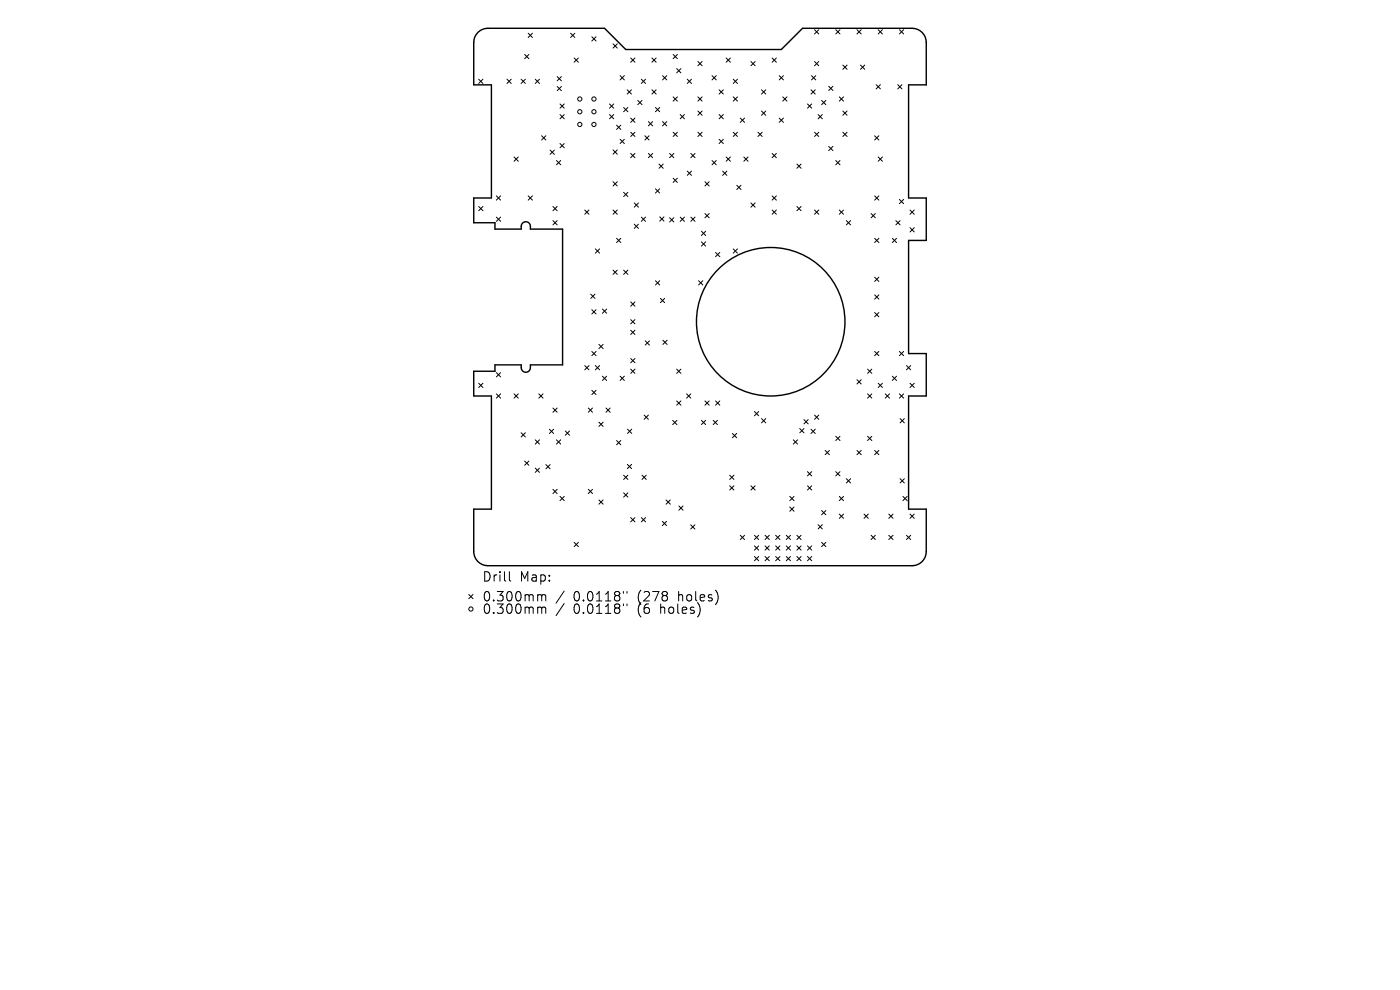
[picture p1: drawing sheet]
<svg xmlns="http://www.w3.org/2000/svg" width="297mm" height="210mm" viewBox="0 0 297 210" stroke-linecap="round" stroke-linejoin="round" font-family="sans-serif">
<defs><g id="words">
<g font-size="2.8">
<text x="102.4" y="123.6">Drill</text>
<text x="110.3" y="123.6">Map:</text>
<text x="102.4" y="127.8">0.300mm</text>
<text x="102.4" y="130.4">0.300mm</text>
<text x="121.6" y="127.8">0.0118&quot;</text>
<text x="121.6" y="130.4">0.0118&quot;</text>
<text x="135.2" y="127.8">(278</text>
<text x="135.2" y="130.4">(6</text>
<text x="140.1" y="130.4">holes)</text>
<text x="143.9" y="127.8">holes)</text>
</g>
</g></defs>
<g fill="none" stroke="#000" stroke-width=".3">
<path d="M101.4 6.8a3 3 0 0 1 2.1-.8h24.8l4.5 4.5h33l4.5-4.5h23.2a3 3 0 0 1 3 3v9h-3.7v24h3.7v9h-3.7v24h3.7v9h-3.7v24h3.7v9a3 3 0 0 1-3 3h-90a3 3 0 0 1-3-3v-9h3.8v-24h-3.8v-5.2h4.5v-1.4h5.6a1.1 1.1 0 0 0 .2 1.2 1.1 1.1 0 0 0 1.2 .2 1.28 1.28 0 0 0 .5-1.4h6.8v-28.8h-6.8a1.1 1.1 0 0 0-.2-1.2 1.1 1.1 0 0 0-1.2-.2 1.28 1.28 0 0 0-.5 1.4h-5.6v-1.3h-4.5v-5.3h3.8v-24h-3.8v-9a3 3 0 0 1 .9-2.2z"/>
<circle cx="163.5" cy="68.3" r="15.7"/>
</g>
<g fill="none" stroke="#000" stroke-width=".21">
<path d="M101.6 16.8l.9 .9M102.5 16.8l-.9 .9M107.6 16.8l.9 .9M108.5 16.8l-.9 .9M110.6 16.8l.9 .9M111.3 11.6l.9 .9M111.5 16.8l-.9 .9M112.1 7.1l.9 .9M112.2 11.6l-.9 .9M113 7.1l-.9 .9M113.6 16.8l.9 .9M114.5 16.8l-.9 .9"/>
<path d="M118.2 16.2l.9 .9M118.2 18.3l.9 .9M119.1 16.2l-.9 .9M119.1 18.3l-.9 .9M121.1 7.1l.9 .9M121.8 12.3l.9 .9M122 7.1l-.9 .9M122.7 12.3l-.9 .9M125.6 7.8l.9 .9M126.5 7.8l-.9 .9M130.1 9.3l.9 .9M131 9.3l-.9 .9"/>
<path d="M131.6 16.1l.9 .9M132.5 16.1l-.9 .9M133.1 19.1l.9 .9M133.8 12.3l.9 .9M134 19.1l-.9 .9M134.7 12.3l-.9 .9M136.1 16.8l.9 .9M137 16.8l-.9 .9M138.3 19.1l.9 .9M138.3 12.3l.9 .9M139.2 19.1l-.9 .9M139.2 12.3l-.9 .9"/>
<path d="M140.6 16.1l.9 .9M141.5 16.1l-.9 .9M142.8 11.6l.9 .9M143.6 14.6l.9 .9M143.7 11.6l-.9 .9M144.5 14.6l-.9 .9M145.8 16.8l.9 .9M146.7 16.8l-.9 .9M148.1 13.1l.9 .9M149 13.1l-.9 .9M151.1 16.1l.9 .9M152 16.1l-.9 .9"/>
<path d="M152.6 19.1l.9 .9M153.5 19.1l-.9 .9M154.1 12.3l.9 .9M155 12.3l-.9 .9M155.6 16.8l.9 .9M156.5 16.8l-.9 .9M159.3 13.1l.9 .9M160.2 13.1l-.9 .9M161.6 19.1l.9 .9M162.5 19.1l-.9 .9M163.8 12.3l.9 .9M164.7 12.3l-.9 .9"/>
<path d="M165.3 16.1l.9 .9M166.2 16.1l-.9 .9M172.1 19.1l.9 .9M172.2 16.1l.9 .9M172.8 6.3l.9 .9M172.8 13.1l.9 .9M173 19.1l-.9 .9M173.1 16.1l-.9 .9M173.7 6.3l-.9 .9M173.7 13.1l-.9 .9M175.8 18.3l.9 .9M176.7 18.3l-.9 .9"/>
<path d="M177.3 6.3l.9 .9M178.2 6.3l-.9 .9M178.8 13.8l.9 .9M179.7 13.8l-.9 .9M181.8 6.3l.9 .9M182.6 13.8l.9 .9M182.7 6.3l-.9 .9M183.5 13.8l-.9 .9M185.9 18l.9 .9M186.3 6.3l.9 .9M186.8 18l-.9 .9M187.2 6.3l-.9 .9"/>
<path d="M190.4 18l.9 .9M190.8 6.3l.9 .9M191.3 18l-.9 .9M191.7 6.3l-.9 .9M109.1 33.3l.9 .9M110 33.3l-.9 .9M114.9 28.8l.9 .9M115.8 28.8l-.9 .9M116.7 31.8l.9 .9M117.6 31.8l-.9 .9M118.1 34.1l.9 .9M118.8 22.1l.9 .9"/>
<path d="M118.8 24.3l.9 .9M118.8 30.5l.9 .9M119 34.1l-.9 .9M119.7 22.1l-.9 .9M119.7 24.3l-.9 .9M119.7 30.5l-.9 .9M129.3 22.1l.9 .9M129.3 24.3l.9 .9M130.1 31.8l.9 .9M130.1 38.6l.9 .9M130.2 22.1l-.9 .9M130.2 24.3l-.9 .9"/>
<path d="M130.8 26.6l.9 .9M131 38.6l-.9 .9M131 31.8l-.9 .9M131.6 29.6l.9 .9M131.7 26.6l-.9 .9M132.3 22.8l.9 .9M132.5 29.6l-.9 .9M133.2 22.8l-.9 .9M133.8 25.1l.9 .9M133.8 28.1l.9 .9M133.8 32.6l.9 .9M134.7 28.1l-.9 .9"/>
<path d="M134.7 25.1l-.9 .9M134.7 32.6l-.9 .9M135.3 21.3l.9 .9M136.2 21.3l-.9 .9M136.8 28.8l.9 .9M137.6 32.6l.9 .9M137.6 25.8l.9 .9M137.7 28.8l-.9 .9M138.5 25.8l-.9 .9M138.5 32.6l-.9 .9M139.1 22.8l.9 .9M139.8 34.8l.9 .9"/>
<path d="M140 22.8l-.9 .9M140.6 25.8l.9 .9M140.7 34.8l-.9 .9M141.5 25.8l-.9 .9M142.1 32.6l.9 .9M142.8 37.8l.9 .9M142.8 28.1l.9 .9M142.8 20.6l.9 .9M143 32.6l-.9 .9M143.7 20.6l-.9 .9M143.7 28.1l-.9 .9M143.7 37.8l-.9 .9"/>
<path d="M144.3 24.3l.9 .9M145.2 24.3l-.9 .9M145.8 36.3l.9 .9M146.6 32.6l.9 .9M146.7 36.3l-.9 .9M147.5 32.6l-.9 .9M148.1 23.6l.9 .9M148.1 28.1l.9 .9M148.1 20.6l.9 .9M149 20.6l-.9 .9M149 23.6l-.9 .9M149 28.1l-.9 .9"/>
<path d="M149.6 38.6l.9 .9M150.5 38.6l-.9 .9M151.1 34.1l.9 .9M152 34.1l-.9 .9M152.6 24.3l.9 .9M152.6 29.6l.9 .9M153.3 36.3l.9 .9M153.5 29.6l-.9 .9M153.5 24.3l-.9 .9M154.1 33.3l.9 .9M154.2 36.3l-.9 .9M155 33.3l-.9 .9"/>
<path d="M155.6 20.6l.9 .9M155.6 28.1l.9 .9M156.3 39.3l.9 .9M156.5 20.6l-.9 .9M156.5 28.1l-.9 .9M157.1 25.1l.9 .9M157.2 39.3l-.9 .9M157.8 33.3l.9 .9M158 25.1l-.9 .9M158.7 33.3l-.9 .9M160.8 28.1l.9 .9M161.6 23.6l.9 .9"/>
<path d="M161.7 28.1l-.9 .9M162.5 23.6l-.9 .9M163.8 32.6l.9 .9M164.7 32.6l-.9 .9M165.3 25.1l.9 .9M166.1 20.6l.9 .9M166.2 25.1l-.9 .9M167 20.6l-.9 .9M169.1 34.8l.9 .9M170 34.8l-.9 .9M171.3 22.1l.9 .9M172.2 22.1l-.9 .9"/>
<path d="M172.8 28.1l.9 .9M173.6 24.3l.9 .9M173.7 28.1l-.9 .9M174.3 21.3l.9 .9M174.5 24.3l-.9 .9M175.2 21.3l-.9 .9M175.8 31.1l.9 .9M176.7 31.1l-.9 .9M177.3 34.1l.9 .9M178.1 20.6l.9 .9M178.2 34.1l-.9 .9M178.8 23.6l.9 .9"/>
<path d="M178.8 28.1l.9 .9M179 20.6l-.9 .9M179.7 23.6l-.9 .9M179.7 28.1l-.9 .9M185.6 28.8l.9 .9M186.3 33.3l.9 .9M186.5 28.8l-.9 .9M187.2 33.3l-.9 .9M101.6 43.8l.9 .9M102.5 43.8l-.9 .9M105.3 41.6l.9 .9M105.3 46.1l.9 .9"/>
<path d="M106.2 41.6l-.9 .9M106.2 46.1l-.9 .9M112.1 41.6l.9 .9M113 41.6l-.9 .9M117.3 46.8l.9 .9M117.3 43.8l.9 .9M118.2 43.8l-.9 .9M118.2 46.8l-.9 .9M124.1 44.6l.9 .9M125 44.6l-.9 .9M126.3 52.8l.9 .9M127.2 52.8l-.9 .9"/>
<path d="M130.1 44.6l.9 .9M130.1 57.3l.9 .9M130.8 50.6l.9 .9M131 44.6l-.9 .9M131 57.3l-.9 .9M131.7 50.6l-.9 .9M132.3 40.8l.9 .9M132.3 57.3l.9 .9M133.2 40.8l-.9 .9M133.2 57.3l-.9 .9M134.6 43.1l.9 .9M134.6 47.6l.9 .9"/>
<path d="M135.5 43.1l-.9 .9M135.5 47.6l-.9 .9M136.1 46.1l.9 .9M137 46.1l-.9 .9M139.1 40.1l.9 .9M139.1 59.6l.9 .9M140 40.1l-.9 .9M140 59.6l-.9 .9M140 46l.9 .9M140.9 46l-.9 .9M142.1 46.2l.9 .9M143 46.2l-.9 .9"/>
<path d="M144.3 46.1l.9 .9M145.2 46.1l-.9 .9M146.6 46.1l.9 .9M147.5 46.1l-.9 .9M148.2 59.6l.9 .9M148.8 49.1l.9 .9M148.8 51.3l.9 .9M149.1 59.6l-.9 .9M149.6 45.3l.9 .9M149.7 49.1l-.9 .9M149.7 51.3l-.9 .9M150.5 45.3l-.9 .9"/>
<path d="M151.8 53.6l.9 .9M152.7 53.6l-.9 .9M155.6 52.8l.9 .9M156.5 52.8l-.9 .9M159.3 43.1l.9 .9M160.2 43.1l-.9 .9M163.8 41.6l.9 .9M163.8 44.6l.9 .9M164.7 44.6l-.9 .9M164.7 41.6l-.9 .9M169.1 43.8l.9 .9M170 43.8l-.9 .9"/>
<path d="M172.8 44.6l.9 .9M173.7 44.6l-.9 .9M178.1 44.6l.9 .9M179 44.6l-.9 .9M179.6 46.8l.9 .9M180.5 46.8l-.9 .9M184.8 45.3l.9 .9M185.6 41.6l.9 .9M185.6 50.6l.9 .9M185.6 58.8l.9 .9M185.7 45.3l-.9 .9M186.5 41.6l-.9 .9"/>
<path d="M186.5 50.6l-.9 .9M186.5 58.8l-.9 .9M189.3 50.6l.9 .9M190.1 46.8l.9 .9M190.2 50.6l-.9 .9M190.8 42.3l.9 .9M191 46.8l-.9 .9M191.7 42.3l-.9 .9M193.1 44.6l.9 .9M193.1 48.3l.9 .9M194 44.6l-.9 .9M194 48.3l-.9 .9"/>
<path d="M105.3 79.1l.9 .9M106.2 79.1l-.9 .9M124.1 77.6l.9 .9M125 77.6l-.9 .9M125.3 62.4l.9 .9M125.6 65.7l.9 .9M125.6 74.6l.9 .9M126.2 62.4l-.9 .9M126.3 77.6l.9 .9M126.5 65.7l-.9 .9M126.5 74.6l-.9 .9M127.1 73.1l.9 .9"/>
<path d="M127.2 77.6l-.9 .9M127.8 65.6l.9 .9M127.8 79.8l.9 .9M128 73.1l-.9 .9M128.7 79.8l-.9 .9M128.7 65.6l-.9 .9M131.6 79.8l.9 .9M132.5 79.8l-.9 .9M133.8 64.1l.9 .9M133.8 67.8l.9 .9M133.8 70.1l.9 .9M133.8 76.1l.9 .9"/>
<path d="M133.8 78.3l.9 .9M134.7 64.1l-.9 .9M134.7 70.1l-.9 .9M134.7 67.8l-.9 .9M134.7 76.1l-.9 .9M134.7 78.3l-.9 .9M136.9 72.3l.9 .9M137.8 72.3l-.9 .9M140.1 63.3l.9 .9M140.6 72.2l.9 .9M141 63.3l-.9 .9M141.5 72.2l-.9 .9"/>
<path d="M143.6 78.3l.9 .9M144.5 78.3l-.9 .9M184.1 78.3l.9 .9M185 78.3l-.9 .9M185.6 62.6l.9 .9M185.6 66.3l.9 .9M185.6 74.6l.9 .9M186.5 62.6l-.9 .9M186.5 66.3l-.9 .9M186.5 74.6l-.9 .9M189.3 79.8l.9 .9M190.2 79.8l-.9 .9"/>
<path d="M190.8 74.6l.9 .9M191.7 74.6l-.9 .9M192.3 77.6l.9 .9M193.2 77.6l-.9 .9M101.6 81.3l.9 .9M102.5 81.3l-.9 .9M105.3 83.6l.9 .9M106.2 83.6l-.9 .9M109.1 83.6l.9 .9M110 83.6l-.9 .9M110.6 91.8l.9 .9M111.3 97.8l.9 .9"/>
<path d="M111.5 91.8l-.9 .9M112.2 97.8l-.9 .9M113.6 93.3l.9 .9M113.6 99.3l.9 .9M114.3 83.6l.9 .9M114.5 93.3l-.9 .9M114.5 99.3l-.9 .9M115.2 83.6l-.9 .9M115.8 98.6l.9 .9M116.6 91.1l.9 .9M116.7 98.6l-.9 .9M117.3 86.6l.9 .9"/>
<path d="M117.5 91.1l-.9 .9M118.1 93.3l.9 .9M118.2 86.6l-.9 .9M119 93.3l-.9 .9M119.9 91.4l.9 .9M120.8 91.4l-.9 .9M124.8 86.6l.9 .9M125.6 82.8l.9 .9M125.7 86.6l-.9 .9M126.5 82.8l-.9 .9M127.1 89.6l.9 .9M128 89.6l-.9 .9"/>
<path d="M128.6 86.6l.9 .9M129.5 86.6l-.9 .9M130.8 93.5l.9 .9M131.7 93.5l-.9 .9M133.1 98.5l.9 .9M133.1 91l.9 .9M134 98.5l-.9 .9M134 91l-.9 .9M136.7 88.1l.9 .9M137.6 88.1l-.9 .9M142.7 89.2l.9 .9M143.6 85.1l.9 .9"/>
<path d="M143.6 89.2l-.9 .9M144.5 85.1l-.9 .9M145.7 83.6l.9 .9M146.6 83.6l-.9 .9M148.8 89.2l.9 .9M149.6 85.1l.9 .9M149.7 89.2l-.9 .9M150.5 85.1l-.9 .9M151.3 89.2l.9 .9M151.8 85.1l.9 .9M152.2 89.2l-.9 .9M152.7 85.1l-.9 .9"/>
<path d="M155.4 92l.9 .9M156.3 92l-.9 .9M160.1 87.3l.9 .9M161 87.3l-.9 .9M161.6 88.8l.9 .9M162.5 88.8l-.9 .9M168.3 93.3l.9 .9M169.2 93.3l-.9 .9M169.7 90.9l.9 .9M170.6 89l.9 .9M170.6 90.9l-.9 .9M171.5 89l-.9 .9"/>
<path d="M172.1 91.1l.9 .9M172.8 88.1l.9 .9M173 91.1l-.9 .9M173.7 88.1l-.9 .9M175.1 95.6l.9 .9M176 95.6l-.9 .9M177.3 92.6l.9 .9M178.2 92.6l-.9 .9M181.8 95.6l.9 .9M181.8 80.6l.9 .9M182.7 80.6l-.9 .9M182.7 95.6l-.9 .9"/>
<path d="M184.1 83.6l.9 .9M184.1 92.6l.9 .9M185 83.6l-.9 .9M185 92.6l-.9 .9M185.6 95.6l.9 .9M186.3 81.3l.9 .9M186.5 95.6l-.9 .9M187.2 81.3l-.9 .9M187.8 83.6l.9 .9M188.7 83.6l-.9 .9M190.8 83.6l.9 .9M190.9 88.8l.9 .9"/>
<path d="M191.7 83.6l-.9 .9M191.8 88.8l-.9 .9M193.1 81.3l.9 .9M194 81.3l-.9 .9M117.3 103.8l.9 .9M118.2 103.8l-.9 .9M118.8 105.3l.9 .9M119.7 105.3l-.9 .9M121.8 115.1l.9 .9M122.7 115.1l-.9 .9M124.8 103.8l.9 .9M125.7 103.8l-.9 .9"/>
<path d="M127.1 106.1l.9 .9M128 106.1l-.9 .9M132.3 100.8l.9 .9M132.3 104.6l.9 .9M133.2 104.6l-.9 .9M133.2 100.8l-.9 .9M133.8 109.8l.9 .9M134.7 109.8l-.9 .9M136.1 109.8l.9 .9M136.2 100.8l.9 .9M137 109.8l-.9 .9M137.1 100.8l-.9 .9"/>
<path d="M140.5 110.6l.9 .9M141.3 106.1l.9 .9M141.4 110.6l-.9 .9M142.2 106.1l-.9 .9M144 107.3l.9 .9M144.9 107.3l-.9 .9M146.5 111.3l.9 .9M147.4 111.3l-.9 .9M154.8 100.8l.9 .9M154.8 103.1l.9 .9M155.7 103.1l-.9 .9M155.7 100.8l-.9 .9"/>
<path d="M157.1 113.6l.9 .9M158 113.6l-.9 .9M159.3 103.1l.9 .9M160.1 113.6l.9 .9M160.1 115.8l.9 .9M160.1 118.1l.9 .9M160.2 103.1l-.9 .9M161 113.6l-.9 .9M161 115.8l-.9 .9M161 118.1l-.9 .9M162.3 115.8l.9 .9M162.3 118.1l.9 .9"/>
<path d="M162.3 113.6l.9 .9M163.2 113.6l-.9 .9M163.2 115.8l-.9 .9M163.2 118.1l-.9 .9M164.6 118.1l.9 .9M164.6 115.8l.9 .9M164.6 113.6l.9 .9M165.5 113.6l-.9 .9M165.5 115.8l-.9 .9M165.5 118.1l-.9 .9M166.8 118.1l.9 .9M166.8 115.8l.9 .9"/>
<path d="M166.8 113.6l.9 .9M167.6 107.6l.9 .9M167.6 105.3l.9 .9M167.7 113.6l-.9 .9M167.7 115.8l-.9 .9M167.7 118.1l-.9 .9M168.5 107.6l-.9 .9M168.5 105.3l-.9 .9M169.1 118.1l.9 .9M169.1 115.8l.9 .9M169.1 113.6l.9 .9M170 113.6l-.9 .9"/>
<path d="M170 115.8l-.9 .9M170 118.1l-.9 .9M171.3 118.1l.9 .9M171.3 115.8l.9 .9M171.3 100.1l.9 .9M171.3 103.1l.9 .9M172.2 115.8l-.9 .9M172.2 100.1l-.9 .9M172.2 103.1l-.9 .9M172.2 118.1l-.9 .9M173.6 111.3l.9 .9M174.3 108.3l.9 .9"/>
<path d="M174.3 115.1l.9 .9M174.5 111.3l-.9 .9M175.2 108.3l-.9 .9M175.2 115.1l-.9 .9M177.3 100.1l.9 .9M178.1 105.3l.9 .9M178.1 109.1l.9 .9M178.2 100.1l-.9 .9M179 109.1l-.9 .9M179 105.3l-.9 .9M179.6 101.6l.9 .9M180.5 101.6l-.9 .9"/>
<path d="M183.3 109.1l.9 .9M184.2 109.1l-.9 .9M184.8 113.6l.9 .9M185.7 113.6l-.9 .9M188.6 109.1l.9 .9M188.6 113.6l.9 .9M189.5 109.1l-.9 .9M189.5 113.6l-.9 .9M190.9 101.6l.9 .9M191.6 105.3l.9 .9M191.8 101.6l-.9 .9M192.3 113.6l.9 .9"/>
<path d="M192.5 105.3l-.9 .9M193.1 109.1l.9 .9M193.2 113.6l-.9 .9M194 109.1l-.9 .9M99.5 126.1l.9 .9M100.4 126.1l-.9 .9M108.1 121.3v1.7l.3 .3M114.6 126.1l.3 .3M114.6 128.8l.3 .3M114.9 126.4v1.1M114.9 129.1v1M114.9 126.4l.3-.3 .5 .1 .1 1.3"/>
<path d="M114.9 129.1l.3-.3 .5 .1 .1 1.2M119.7 125.4l-1.7 2.6M119.7 128l-1.7 2.6M132.3 125.5v.4M132.3 128.1v.4M133 125.5v.4M133 128.1v.4M148.5 129.2l-.1 .8M152.3 126v1.4"/>
<circle cx="123" cy="21" r=".45"/>
<circle cx="123" cy="26.4" r=".45"/>
<circle cx="123" cy="23.7" r=".45"/>
<circle cx="126" cy="21" r=".45"/>
<circle cx="126" cy="26.4" r=".45"/>
<circle cx="126" cy="23.7" r=".45"/>
<circle cx="99.9" cy="129.2" r=".45"/>
</g>
<use href="#words"/>
</svg>
